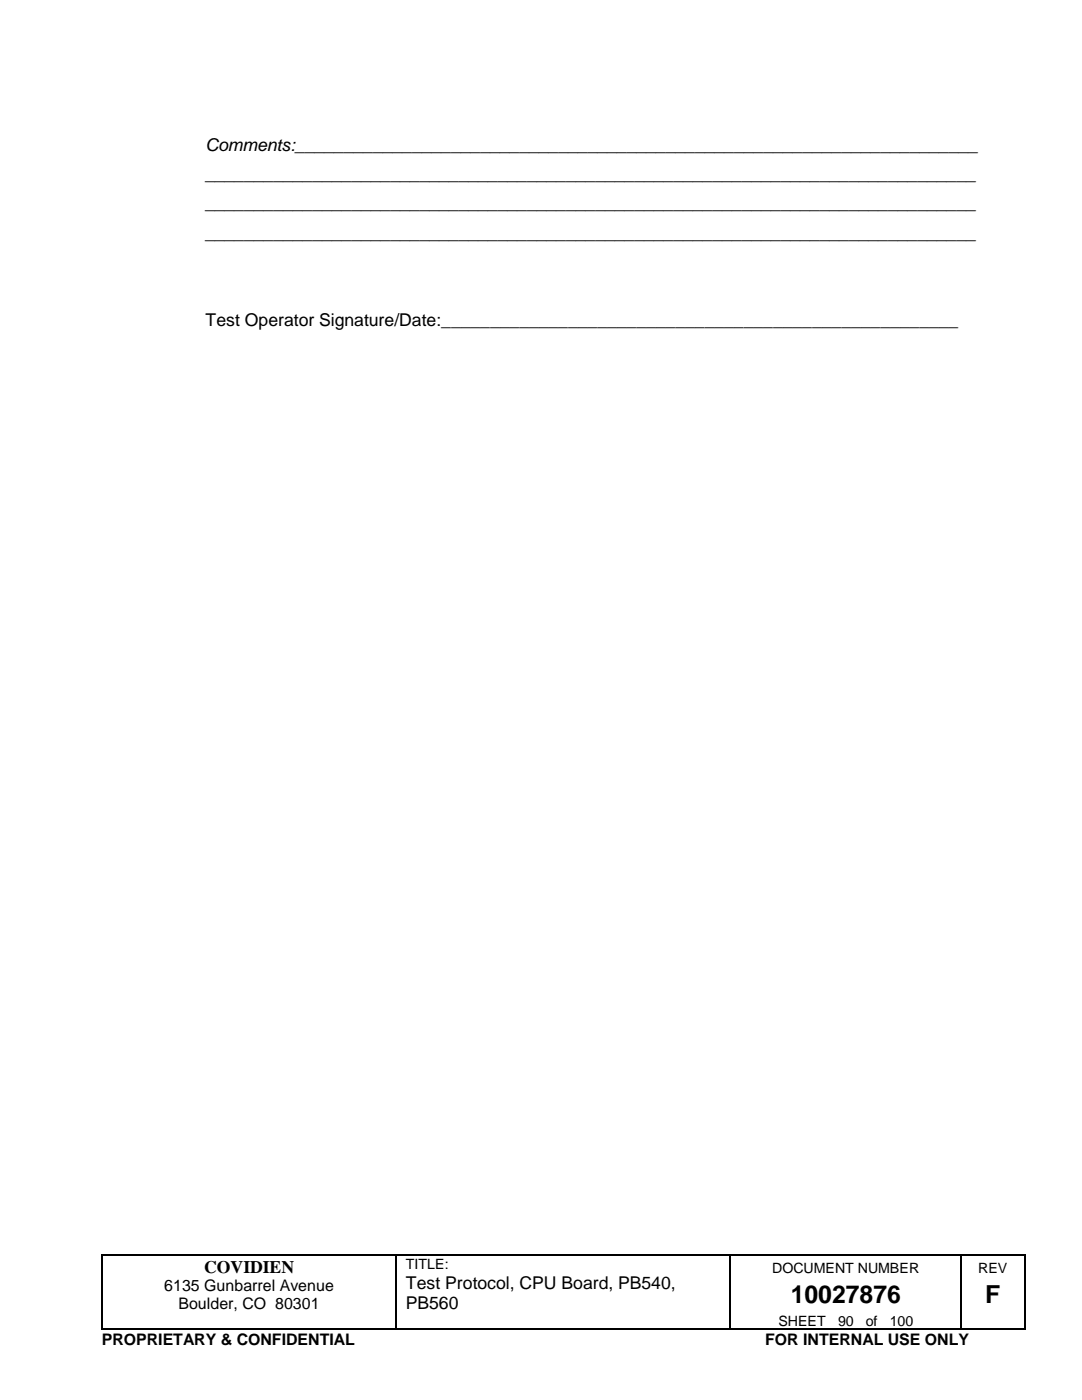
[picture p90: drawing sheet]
<svg xmlns="http://www.w3.org/2000/svg" width="216mm" height="279mm" viewBox="0 0 216 279" stroke-linecap="round" stroke-linejoin="round" font-family="sans-serif">
<defs><g id="words">
<g font-size="4.9">
<text x="157.8" y="260.1">10027876</text>
<text x="196.6" y="260.1">F</text>
</g>
<g font-size="3.5">
<text x="41" y="30.1">Comments:______________________________________________________________________</text>
<text x="41" y="35.9">_______________________________________________________________________________</text>
<text x="41" y="41.8">_______________________________________________________________________________</text>
<text x="41" y="47.6">_______________________________________________________________________________</text>
<text x="41" y="65.1">Test Operator Signature/Date:_____________________________________________________</text>
<text x="40.7" y="254">COVIDIEN</text>
<text x="81" y="257.2">Test Protocol, CPU Board, PB540,</text>
<text x="81" y="261.2">PB560</text>
</g>
<g font-size="3.2">
<text x="32.8" y="257.7">6135 Gunbarrel Avenue</text>
<text x="35.6" y="261.3">Boulder, CO 80301</text>
<text x="20.3" y="268.5">PROPRIETARY &amp; CONFIDENTIAL</text>
<text x="152.7" y="268.5">FOR INTERNAL USE ONLY</text>
</g>
<g font-size="2.8">
<text x="81" y="253.3">TITLE:</text>
<text x="154.1" y="254">DOCUMENT NUMBER</text>
<text x="195.2" y="254">REV</text>
<text x="155.3" y="264.5">SHEET</text>
<text x="167.2" y="264.5">90</text>
<text x="172.8" y="264.5">of</text>
<text x="177.5" y="264.5">100</text>
</g>
</g></defs>
<path d="M20.2 250.4h.2v.3h-.2zM79 250.4h.2v.3h-.2zM145.6 250.4h.3v.3h-.3zM191.6 250.4h.3v.3h-.3zM204.3 250.4h.3v.3h-.3zM20.2 265.2h.2v.2h-.2zM79 265.2h.2v.2h-.2zM145.6 265.2h.3v.2h-.3zM191.6 265.2h.3v.2h-.3zM204.3 265.2h.3v.2h-.3z" fill="#000"/>
<g fill="none" stroke="#000" stroke-width=".25">
<path d="M20.3 250.7v14.5M20.4 250.5h58.5M79.1 250.7v14.5M79.2 250.5h66.4M145.8 250.7v14.5M145.9 250.5h45.7M191.8 250.7v14.5M191.9 250.5h12.4M204.5 250.7v14.5M20.4 265.3h58.5M79.2 265.3h66.4M145.9 265.3h45.7"/>
<path d="M191.9 265.3h12.4"/>
</g>
<use href="#words"/>
</svg>
